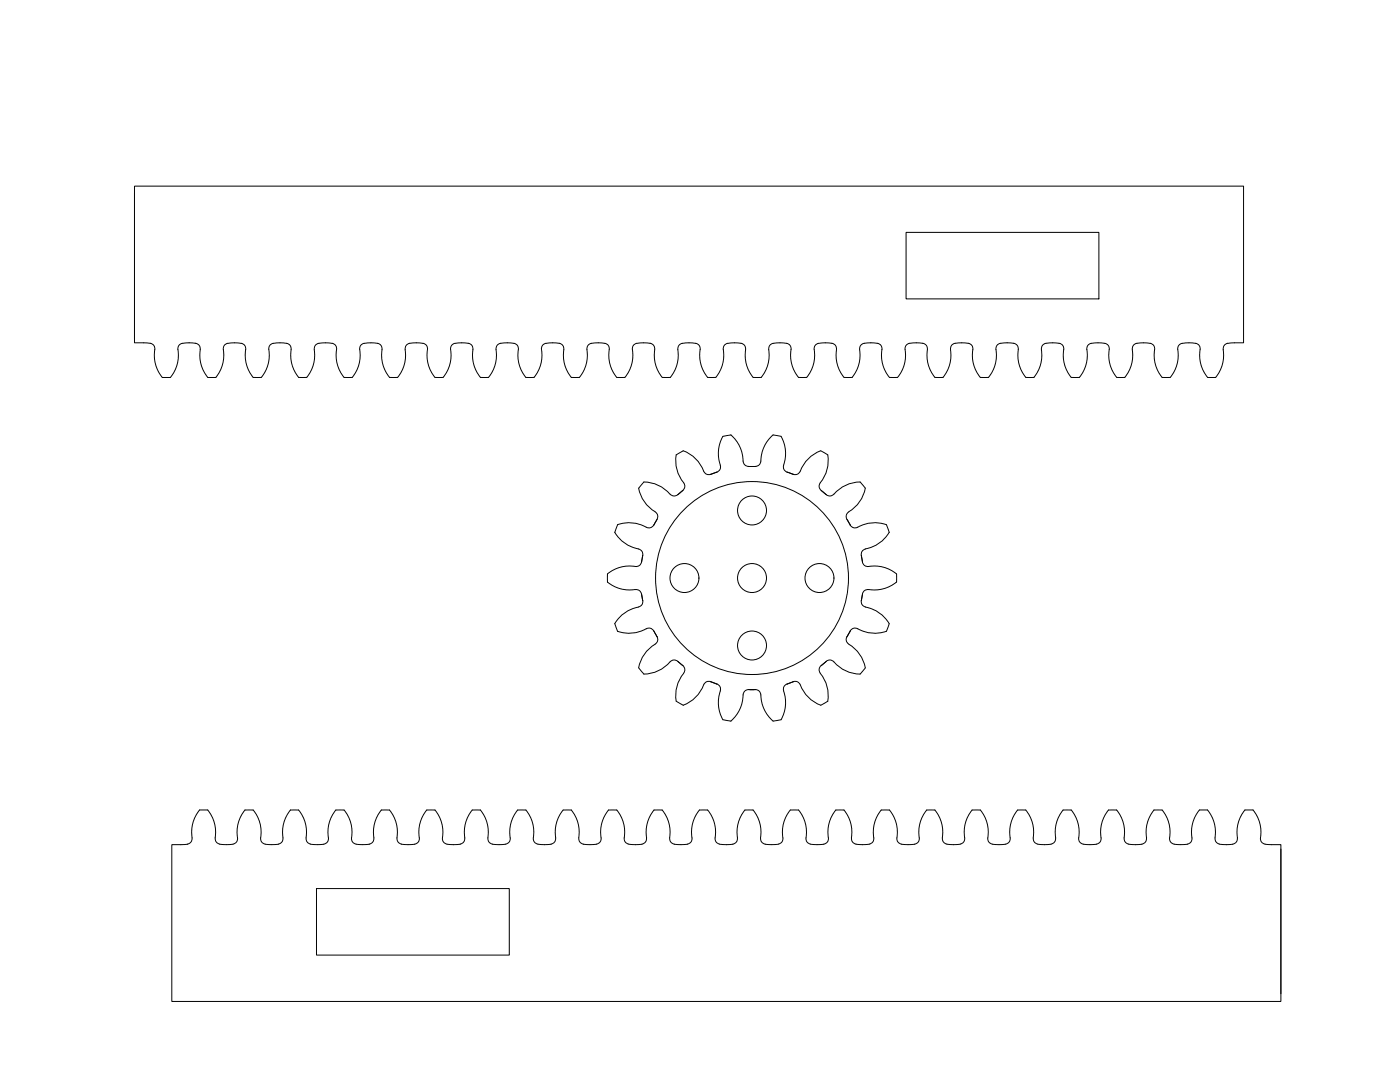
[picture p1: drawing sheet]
<svg xmlns="http://www.w3.org/2000/svg" width="279mm" height="216mm" viewBox="0 0 279 216" stroke-linecap="round" stroke-linejoin="round" font-family="sans-serif">
<!-- layer: 0 -->
<g fill="none" stroke="#000" stroke-width=".2">
<path d="M26.8 38.7v28.8M180.8 46.4h38.5v13.2h-38.5zM32.4 75.3h1.6M32.4 75.3a7.2 7.2 0 0 1-1.5-5.8l-.2-.6a1.48 1.48 0 0 0-1.4-.5h-2.5v-31.3h221.4v31.3h-1.8a2.39 2.39 0 0 0-2.1 .5 1.87 1.87 0 0 0-.1 1.6 6.9 6.9 0 0 1-1.6 4.8M34 75.3a7.2 7.2 0 0 0 1.5-5.8l.2-.6a1.49 1.49 0 0 1 1.4-.5h.6a2.3 2.3 0 0 1 2.1 .5 1.87 1.87 0 0 1 .1 1.6 6.9 6.9 0 0 0 1.6 4.8M41.5 75.3h1.6M45.5 68.5l-.7 .4a1.79 1.79 0 0 0-.2 1.6 6.9 6.9 0 0 1-1.5 4.8M45.5 68.5l2-.1a1.24 1.24 0 0 1 1.5 1.3 7 7 0 0 0 1.5 5.6M50.5 75.3h1.7M54.6 68.5l-.8 .4a1.79 1.79 0 0 0-.1 1.6 6.9 6.9 0 0 1-1.5 4.8M54.6 68.5l1.3-.1 1.3 .1M57.2 68.5l.7 .4 .2 .8"/>
<path d="M58.1 69.7a6.9 6.9 0 0 0 1.5 5.6M59.6 75.3h1.6M61.2 75.3a7.3 7.3 0 0 0 1.5-5.8l.2-.6a1.48 1.48 0 0 1 1.4-.5h1.3a1.24 1.24 0 0 1 1.6 1.3 7 7 0 0 0 1.5 5.6M68.7 75.3h1.6M70.3 75.3a7.2 7.2 0 0 0 1.5-5.8v-.3a1.32 1.32 0 0 1 1.6-.8h.6a2.3 2.3 0 0 1 2 .5 1.87 1.87 0 0 1 .2 1.6 6.9 6.9 0 0 0 1.5 4.8M77.7 75.3h1.7M80.8 69.7a6.9 6.9 0 0 1-1.4 5.6M80.9 69.7l.2-.8a1.48 1.48 0 0 1 1.3-.5h1.4a1.24 1.24 0 0 1 1.5 1.3 7 7 0 0 0 1.5 5.6M86.8 75.3h1.6M93.5 68.5l.7 .4 .2 .8M93.5 68.5l-1.3-.1a2.32 2.32 0 0 0-2.1 .5 1.79 1.79 0 0 0-.1 1.6 6.9 6.9 0 0 1-1.6 4.8M94.4 69.7a6.9 6.9 0 0 0 1.5 5.6"/>
<path d="M95.9 75.3h1.6M99.9 68.5l2-.1a1.24 1.24 0 0 1 1.5 1.3M99.9 68.5l-.7 .4a1.87 1.87 0 0 0-.1 1.6 6.9 6.9 0 0 1-1.6 4.8M103.5 69.7a6.9 6.9 0 0 0 1.4 5.6M104.9 75.3h1.7M112.5 69.7l-.2-.8a1.47 1.47 0 0 0-1.3-.5h-.7a2.32 2.32 0 0 0-2 .5 1.79 1.79 0 0 0-.2 1.6 6.9 6.9 0 0 1-1.5 4.8M112.5 69.7a6.9 6.9 0 0 0 1.5 5.6M114 75.3h1.6M115.6 75.3a7.3 7.3 0 0 0 1.5-5.8l.2-.6a1.48 1.48 0 0 1 1.4-.5h1.3a1.24 1.24 0 0 1 1.6 1.3 7 7 0 0 0 1.5 5.6M123.1 75.3h1.6M124.7 75.3a7.2 7.2 0 0 0 1.5-5.8l.2-.6a1.49 1.49 0 0 1 1.4-.5h.6a2.3 2.3 0 0 1 2.1 .5 1.87 1.87 0 0 1 .1 1.6 6.9 6.9 0 0 0 1.6 4.8M132.2 75.3h1.6"/>
<path d="M135.3 69.7a6.9 6.9 0 0 1-1.5 5.6M135.3 69.7v-.5a1.31 1.31 0 0 1 1.5-.8h.7a2.3 2.3 0 0 1 2 .5 1.79 1.79 0 0 1 .1 1.6 6.9 6.9 0 0 0 1.6 4.8M141.2 75.3h1.7M145.3 68.5l-.8 .4a1.79 1.79 0 0 0-.1 1.6 6.9 6.9 0 0 1-1.5 4.8M145.3 68.5l1.3-.1 1.3 .1M147.9 68.5l.7 .4 .2 .8M148.8 69.7a6.9 6.9 0 0 0 1.5 5.6M150.3 75.3h1.6M151.9 75.3a7.3 7.3 0 0 0 1.5-5.8l.2-.6a1.48 1.48 0 0 1 1.4-.5h1.3a1.24 1.24 0 0 1 1.6 1.3 7 7 0 0 0 1.5 5.6M159.4 75.3h1.6M161 75.3a7.2 7.2 0 0 0 1.5-5.8l.2-.6a1.49 1.49 0 0 1 1.4-.5h.6a2.3 2.3 0 0 1 2 .5 1.87 1.87 0 0 1 .2 1.6 6.9 6.9 0 0 0 1.5 4.8M168.4 75.3h1.7"/>
<path d="M171.5 69.7a6.9 6.9 0 0 1-1.4 5.6M171.6 69.7l.2-.8a1.48 1.48 0 0 1 1.3-.5h1.4a1.24 1.24 0 0 1 1.5 1.3 7 7 0 0 0 1.5 5.6M177.5 75.3h1.6M181.5 68.5l-.7 .4a1.79 1.79 0 0 0-.1 1.6 6.9 6.9 0 0 1-1.6 4.8M181.5 68.5l1.4-.1 1.3 .1M184.2 68.5l.7 .4 .2 .8M185.1 69.7a6.9 6.9 0 0 0 1.5 5.6M186.6 75.3h1.6M188.2 75.3a7.3 7.3 0 0 0 1.5-5.8l.2-.6a1.48 1.48 0 0 1 1.4-.5h1.3a1.24 1.24 0 0 1 1.5 1.3 7 7 0 0 0 1.5 5.6M195.6 75.3h1.7M197.3 75.3a7.2 7.2 0 0 0 1.5-5.8l.2-.6a1.49 1.49 0 0 1 1.3-.5h.7a2.3 2.3 0 0 1 2 .5 1.87 1.87 0 0 1 .1 1.6 6.9 6.9 0 0 0 1.6 4.8M204.7 75.3h1.7"/>
<path d="M207.8 69.7a6.9 6.9 0 0 1-1.5 5.6M207.9 69.7l.1-.8a1.49 1.49 0 0 1 1.4-.5h1.3a1.24 1.24 0 0 1 1.6 1.3 7 7 0 0 0 1.5 5.6M213.8 75.3h1.6M216.9 69.7a6.9 6.9 0 0 1-1.5 5.6M216.9 69.7l.2-.8a1.49 1.49 0 0 1 1.4-.5h.6a2.39 2.39 0 0 1 2.1 .5 1.79 1.79 0 0 1 .1 1.6 6.9 6.9 0 0 0 1.6 4.8M222.9 75.3h1.6M226 69.7a6.9 6.9 0 0 1-1.5 5.6M226.9 68.5l2-.1a1.24 1.24 0 0 1 1.5 1.3M226.9 68.5l-.7 .4-.2 .8M230.4 69.7a6.9 6.9 0 0 0 1.5 5.6M231.9 75.3h1.7M239.5 69.7v-.5a1.31 1.31 0 0 0-1.5-.8h-.7a2.32 2.32 0 0 0-2.1 .5 1.79 1.79 0 0 0-.1 1.6 6.9 6.9 0 0 1-1.5 4.8"/>
<path d="M239.5 69.7a6.9 6.9 0 0 0 1.5 5.6M241 75.3h1.6M127.5 97.4a7.3 7.3 0 0 0 3.5 4.9 1.7 1.7 0 0 1-.2 2l-.1 .1a1.28 1.28 0 0 1-1.7 .8 7 7 0 0 0-5.8-.5l-.5 1.5a6.9 6.9 0 0 0 4.7 3.3M128.5 96.2a7.3 7.3 0 0 1 5.4 2.6l.9 .1 .5-.2M128.5 96.2l-1 1.2M136.3 97.9l-1 .8M136.4 96.3l.3 .8-.4 .7M145.9 86.8a6.9 6.9 0 0 1 2.4 5.2M145.9 86.8l-1.6 .3a7.2 7.2 0 0 0-.5 6 1.76 1.76 0 0 1-1.5 1.4 1.28 1.28 0 0 1-1.9-.5 7 7 0 0 0-4-4.1l-1.4 .9a6.9 6.9 0 0 0 1.4 5.5M148.3 92l.3 .8 .8 .3M149.4 93.1h1.3M151.8 92l-.3 .8-.8 .3"/>
<path d="M155.9 87.1a6.9 6.9 0 0 1 .5 5.7M155.9 87.1l-1.6-.3a6.9 6.9 0 0 0-2.5 5.2M156.4 92.8a1.31 1.31 0 0 0 1.2 1.6l.3 .1a1.27 1.27 0 0 0 1.8-.5 6.9 6.9 0 0 1 4.1-4.1l1.4 .9a7.3 7.3 0 0 1-1.6 5.8l-.1 .8 .4 .4M163.9 97.9l1 .8M166.4 98.6l-.7 .4-.8-.3M172.7 97.4a7.3 7.3 0 0 1-3.5 4.9 1.66 1.66 0 0 0 .2 2l.1 .1a1.25 1.25 0 0 0 1.7 .8 6.9 6.9 0 0 1 5.7-.5l.6 1.5a7 7 0 0 1-4.8 3.3M172.7 97.4l-1-1.2a6.9 6.9 0 0 0-5.3 2.4M126.8 113a6.9 6.9 0 0 0-5.6 1.5v1.7a7.3 7.3 0 0 0 5.9 1.4 1.69 1.69 0 0 1 1.1 1.7v.1a1.24 1.24 0 0 1-.8 1.7M127.4 109.5a1.32 1.32 0 0 1 .8 1.9l-.1 .2a1.28 1.28 0 0 1-1.3 1.4M172.7 109.5a1.32 1.32 0 0 0-.7 1.9v.2a1.24 1.24 0 0 0 1.4 1.4M173.4 113a7 7 0 0 1 5.5 1.5v1.6a7.3 7.3 0 0 1-5.8 1.5 1.65 1.65 0 0 0-1.1 1.7v.1a1.24 1.24 0 0 0 .7 1.7M127.4 121.1a6.9 6.9 0 0 0-4.7 3.3l.6 1.6a7 7 0 0 0 5.7-.5"/>
<path d="M129 125.5a1.34 1.34 0 0 1 1.8 .9l.3 .7M131.1 127l.1 .9a1.87 1.87 0 0 1-1.1 1.1 6.9 6.9 0 0 0-2.6 4.3l1 1.2M135 139.9l1.4 .8M136.3 132.8l.4 .7-.3 .8M136.3 132.8l-.7-.5a1.26 1.26 0 0 0-1.9-.2 7 7 0 0 1-5.2 2.4M136.4 134.4a6.9 6.9 0 0 0-1.5 5.5M148.3 138.7a6.9 6.9 0 0 1-2.4 5.2M148.3 138.7a1.29 1.29 0 0 1 1.7-1.1h.3a1.21 1.21 0 0 1 1.5 1.1M151.8 138.7a7 7 0 0 0 2.5 5.2l1.6-.3M156.4 137.9a6.9 6.9 0 0 1-.5 5.7M156.4 137.9a1.31 1.31 0 0 1 1.2-1.6l.3-.1a1.22 1.22 0 0 1 1.8 .4 7 7 0 0 0 4.1 4.1M163.7 134.4a6.9 6.9 0 0 1 1.5 5.5"/>
<path d="M165.2 139.9l-1.4 .8M166.4 132.1a1.27 1.27 0 0 0-2 .3l-.1 .1a1.22 1.22 0 0 0-.6 1.8M166.4 132.1a6.9 6.9 0 0 0 5.3 2.4l1-1.2M169 127l-.1 .9a1.87 1.87 0 0 0 1.1 1.1 6.9 6.9 0 0 1 2.7 4.3M171.2 125.5a1.3 1.3 0 0 0-1.8 .9l-.4 .7M172.7 121.1a7 7 0 0 1 4.8 3.3l-.6 1.6a7 7 0 0 1-5.7-.5M136.4 140.7a7.2 7.2 0 0 0 4.2-4.3 1.59 1.59 0 0 1 1.9-.1h.1a1.25 1.25 0 0 1 1.1 1.6 7 7 0 0 0 .6 5.7l1.6 .3M48.9 161.6h1.6M48.9 161.6a7.2 7.2 0 0 0-1.5 5.9l-.2 .5a1.55 1.55 0 0 1-1.4 .5h-.6a2.14 2.14 0 0 1-2-.5 1.87 1.87 0 0 1-.2-1.6 6.9 6.9 0 0 0-1.6-4.8h-1.6a6.9 6.9 0 0 0-1.5 5.6M50.5 161.6a7.2 7.2 0 0 1 1.5 5.9l.2 .5a1.56 1.56 0 0 0 1.4 .5h.7a2.38 2.38 0 0 0 2-.5 1.87 1.87 0 0 0 .1-1.6 6.9 6.9 0 0 1 1.6-4.8M58 161.6h1.6M59.6 161.6a6.9 6.9 0 0 1 1.5 5.6"/>
<path d="M63.2 177.3h38.4v13.3h-38.4zM67 161.6h1.7M67 161.6a7.2 7.2 0 0 0-1.5 5.9l-.2 .5a1.55 1.55 0 0 1-1.3 .5h-.7a2.14 2.14 0 0 1-2-.5l-.2-.8M68.7 161.6a7.2 7.2 0 0 1 1.5 5.9l.3 .7 .6 .2M71.1 168.5h2.6M74.6 167.2l-.2 .8-.7 .4M76.1 161.6h1.6M76.1 161.6a6.9 6.9 0 0 0-1.5 5.6M77.7 161.6a7.3 7.3 0 0 1 1.5 5.9l.2 .5a1.55 1.55 0 0 0 1.4 .5h.7a2.38 2.38 0 0 0 2-.5 1.79 1.79 0 0 0 .1-1.6 6.9 6.9 0 0 1 1.6-4.8M85.2 161.6h1.6M86.8 161.6a7.2 7.2 0 0 1 1.5 5.9l.2 .5a1.56 1.56 0 0 0 1.4 .5h.6a2.38 2.38 0 0 0 2-.5 1.87 1.87 0 0 0 .2-1.6 6.9 6.9 0 0 1 1.6-4.8M94.3 161.6h1.6"/>
<path d="M95.9 161.6a6.9 6.9 0 0 1 1.5 5.6M103.3 161.6h1.6M103.3 161.6a7.2 7.2 0 0 0-1.5 5.9l-.2 .5a1.55 1.55 0 0 1-1.3 .5h-.7a2.14 2.14 0 0 1-2-.5l-.2-.8M104.9 161.6a7.2 7.2 0 0 1 1.5 5.9l.4 .7 .5 .2M107.4 168.5h2.6M110.9 167.2l-.2 .8-.7 .4M112.4 161.6h1.6M112.4 161.6a6.9 6.9 0 0 0-1.5 5.6M114 161.6a7.3 7.3 0 0 1 1.5 5.9l.2 .5a1.55 1.55 0 0 0 1.4 .5h.7a2.38 2.38 0 0 0 2-.5 1.79 1.79 0 0 0 .1-1.6 6.9 6.9 0 0 1 1.6-4.8M121.5 161.6h1.6M123.1 161.6a7.2 7.2 0 0 1 1.5 5.9l.2 .5a1.56 1.56 0 0 0 1.4 .5h.6a2.38 2.38 0 0 0 2-.5 1.87 1.87 0 0 0 .2-1.6 6.9 6.9 0 0 1 1.5-4.8M130.5 161.6h1.7"/>
<path d="M132.1 161.6a6.9 6.9 0 0 1 1.5 5.6M139.6 161.6h1.6M139.6 161.6a7.2 7.2 0 0 0-1.5 5.9l-.2 .5a1.55 1.55 0 0 1-1.4 .5h-.6a2.14 2.14 0 0 1-2-.5l-.2-.8M141.2 161.6a6.9 6.9 0 0 1 1.5 5.6M142.7 167.2l.2 .8a1.56 1.56 0 0 0 1.4 .5h2M147.2 167.2l-.2 .8-.7 .4M148.7 161.6h1.6M148.7 161.6a6.9 6.9 0 0 0-1.5 5.6M150.3 161.6a6.9 6.9 0 0 1 1.5 5.6M151.8 167.2l.2 .8 .7 .4M152.7 168.5h2.6M156.2 167.2l-.2 .8-.7 .4"/>
<path d="M157.7 161.6h1.7M157.7 161.6a6.9 6.9 0 0 0-1.5 5.6M159.4 161.6a7.2 7.2 0 0 1 1.5 5.9l.2 .5a1.56 1.56 0 0 0 1.3 .5h2M165.3 167.2l-.2 .8-.7 .4M166.8 161.6h1.6M166.8 161.6a6.9 6.9 0 0 0-1.5 5.6M168.4 161.6a7.3 7.3 0 0 1 1.5 5.9l.2 .5a1.56 1.56 0 0 0 1.4 .5h.7a2.38 2.38 0 0 0 2-.5 1.79 1.79 0 0 0 .1-1.6 6.9 6.9 0 0 1 1.6-4.8M175.9 161.6h1.6M177.5 161.6a7.2 7.2 0 0 1 1.5 5.9l.2 .5a1.56 1.56 0 0 0 1.4 .5h.6a2.4 2.4 0 0 0 2.1-.5 1.79 1.79 0 0 0 .1-1.6 6.9 6.9 0 0 1 1.6-4.8M185 161.6h1.6M186.6 161.6a6.9 6.9 0 0 1 1.5 5.6M194 161.6h1.6"/>
<path d="M194 161.6a7.2 7.2 0 0 0-1.5 5.9l-.2 .5a1.55 1.55 0 0 1-1.3 .5h-.7a2.14 2.14 0 0 1-2-.5l-.2-.8M195.6 161.6a7.2 7.2 0 0 1 1.5 5.9l.4 .7 .5 .2M203.1 161.6h1.6M203.1 161.6a7.2 7.2 0 0 0-1.5 5.9l-.2 .5a1.55 1.55 0 0 1-1.4 .5h-1.9M204.7 161.6a7.3 7.3 0 0 1 1.5 5.9l.2 .5a1.56 1.56 0 0 0 1.4 .5h.6a2.12 2.12 0 0 0 2.1-.5l.2-.8M212.2 161.6h1.6M212.2 161.6a6.9 6.9 0 0 0-1.5 5.6M213.8 161.6a7.2 7.2 0 0 1 1.5 5.9l.2 .5a1.56 1.56 0 0 0 1.4 .5h.6a2.4 2.4 0 0 0 2-.5 1.79 1.79 0 0 0 .2-1.6 6.9 6.9 0 0 1 1.5-4.8M221.2 161.6h1.7M222.8 161.6a6.9 6.9 0 0 1 1.5 5.6M230.3 161.6h1.6M230.3 161.6a7.3 7.3 0 0 0-1.5 5.9l-.2 .5a1.55 1.55 0 0 1-1.4 .5h-.6a2.14 2.14 0 0 1-2-.5l-.2-.8"/>
<path d="M231.9 161.6a7.2 7.2 0 0 1 1.5 5.9l.4 .7 .5 .2M243.4 168.4l-.7-.4a1.87 1.87 0 0 1-.1-1.6 7 7 0 0 0-1.6-4.8h-1.6a7.2 7.2 0 0 0-1.5 5.9l-.2 .5a1.55 1.55 0 0 1-1.4 .5h-2M246.9 167.2l-.2 .8a1.55 1.55 0 0 1-1.3 .5h-2M247 167.2a6.9 6.9 0 0 1 1.5-5.6h1.6a7.2 7.2 0 0 1 1.4 5.9l.2 .5a1.56 1.56 0 0 0 1.4 .5h2.5v31.3h-221.3v-31.3a7 7 0 0 0 3.6-.3l.4-.5v-.5M255.6 169.4v28.9"/>
<circle cx="136.6" cy="115.3" r="2.89"/>
<circle cx="150.1" cy="115.3" r="19.3"/>
<circle cx="150.1" cy="115.3" r="2.89"/>
<circle cx="150.1" cy="101.9" r="2.89"/>
<circle cx="163.5" cy="115.3" r="2.89"/>
<circle cx="150.1" cy="128.8" r="2.89"/>
</g>
</svg>
